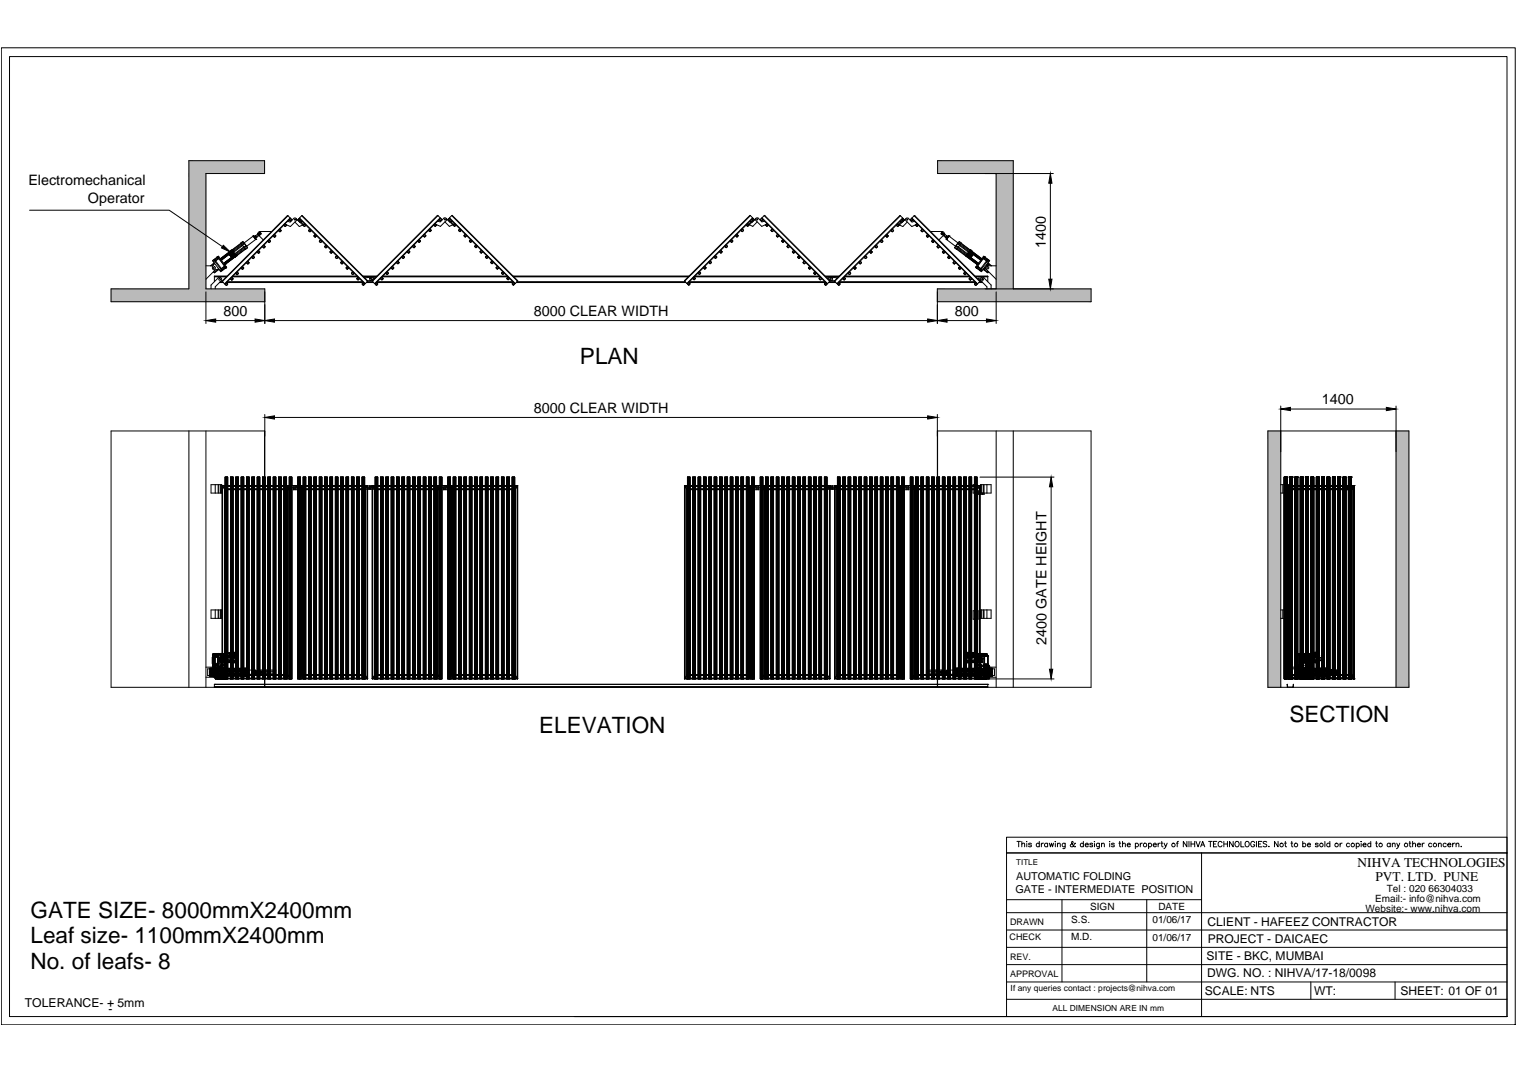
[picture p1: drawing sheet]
<svg xmlns="http://www.w3.org/2000/svg" width="841mm" height="594mm" viewBox="0 0 841 594" stroke-linecap="round" stroke-linejoin="round" font-family="sans-serif">
<defs><g id="words">
<g font-size="12.5">
<text x="322" y="201">PLAN</text>
<text x="715" y="400">SECTION</text>
<text x="299" y="406">ELEVATION</text>
<text x="17" y="509">GATE SIZE- 8000mmX2400mm</text>
<text x="17" y="523">Leaf size- 1100mmX2400mm</text>
<text x="17" y="537">No. of leafs- 8</text>
</g>
<g font-size="8">
<text x="16" y="103">Electromechanical</text>
<text x="49" y="112">Operator</text>
<text x="580" y="137" transform="rotate(-90 580 137)">1400</text>
<text x="124" y="175">800</text>
<text x="296" y="175">8000 CLEAR WIDTH</text>
<text x="529" y="175">800</text>
<text x="733" y="224">1400</text>
<text x="296" y="229">8000 CLEAR WIDTH</text>
<text x="580" y="357" transform="rotate(-90 580 357)">2400 GATE HEIGHT</text>
</g>
<g font-size="7.4">
<text x="753" y="480">NIHVA TECHNOLOGIES</text>
<text x="763" y="488">PVT. LTD. PUNE</text>
</g>
<g font-size="6.8">
<text x="14" y="558">TOLERANCE- + 5mm</text>
<text x="60" y="561">-</text>
</g>
<g font-size="6.7">
<text x="669" y="513">CLIENT - HAFEEZ CONTRACTOR</text>
<text x="670" y="523">PROJECT - DAICAEC</text>
<text x="669" y="532">SITE - BKC, MUMBAI</text>
<text x="669" y="542">DWG. NO. : NIHVA/17-18/0098</text>
<text x="668" y="551">SCALE: NTS</text>
<text x="729" y="551">WT:</text>
<text x="776" y="551">SHEET: 01 OF 01</text>
</g>
<g font-size="6">
<text x="563" y="488">AUTOMATIC FOLDING</text>
<text x="563" y="495">GATE - INTERMEDIATE POSITION</text>
</g>
<g font-size="5.5">
<text x="769" y="494">Tel : 020 66304033</text>
<text x="762" y="500">Email:- info@nihva.com</text>
<text x="604" y="504">SIGN</text>
<text x="642" y="504">DATE</text>
<text x="757" y="505">Website:- www.nihva.com</text>
<text x="594" y="511">S.S.</text>
<text x="639" y="512">01/06/17</text>
<text x="594" y="521">M.D.</text>
<text x="639" y="521">01/06/17</text>
</g>
<g font-size="5">
<text x="560" y="513">DRAWN</text>
<text x="560" y="521">CHECK</text>
<text x="560" y="532">REV.</text>
<text x="560" y="541">APPROVAL</text>
</g>
<g font-size="4.7">
<text x="560" y="549">If any queries contact : projects@nihva.com</text>
<text x="584" y="560">ALL DIMENSION ARE IN mm</text>
</g>
<text font-size="4.4" x="563" y="479">TITLE</text>
</g></defs>
<!-- layer: 0 -->
<g fill="none" stroke="#000" stroke-width=".55">
<path d="M1 26h839v542h-839zM5 31h830v532h-830zM552 96v64M584 96h-64v-7h42v71M16 116h78l29 21M160 120l-37 36M167 120l37 36M167 120l-1 1M168 120l34 34M168 120h-1M243 119l-37 37M243 119l1 2-36 36"/>
<path d="M250 119l37 37M250 119l-1 2 37 36 1-1M416 119l1 2-36 36M416 119l-36 37M424 119l36 37M424 119l-2 2 37 36M424 119h.1M424 119l35 35M499 120l-36 36M499 120l1 1M499 120l-35 34M507 120l36 36"/>
<path d="M507 120l-1 1M582 102v53M127 139l1 1M128 140h.1M128 139h.1M128 139v1M128 140l-4 3M129 139h.1M129 139l-7 4M129 139h-2M129 139l-1 1M129 140l-1 1"/>
<path d="M129 139h-1M129 140h.1M129 140h-1M129 139v1v1M129 139l2 2M134 135l-12 8M134 135v1M134 135l-5 4M134 135l-6 5M134 136l-5 3M134 136h1M135 136l-5 4"/>
<path d="M135 136v1M135 134l-1 1M135 134l1 1M135 134h.1M135 137l-5 4M135 137h.1M135 137l1 1M135 134l2 3M136 135l-2 1M136 135v1M136 138l-5 3M136 138l-11 8"/>
<path d="M136 138l-11 9M136 136l-1 1M136 136l1 1M137 137l-1 1M140 131h.1M140 131l2 2M140 131l-5 4M141 131l1 2M142 131h-1M142 131v1M142 133h.1M142 133l-5 3"/>
<path d="M142 131h.1M142 132h.1M143 140h.1M143 130l-1 1M143 130h.1M143 139l-3 3M143 139l1 1h-1M143 130l3 3M143 130v1M143 131h-1M143 130l1 1M144 139h-1"/>
<path d="M144 131h-1M144 131h.1M144 139v1M144 128h7M144 128a1.2 1.2 0 0 0-1 1 1.2 1.2 0 0 0 0 1M146 137l-3 2M146 136v1M146 137h.1M146 136h.1M147 137h-1M147 137l-1-1v1M147 136l-1 1"/>
<path d="M149 134l-3 2M149 134v-1l1 1h-1zM149 134h.1M149 133h.1M150 134h.1M152 131h.1M152 131l-3 3M152 130l1 1M152 130v1M152 130h.1M153 131h-1M153 131h.1"/>
<path d="M155 128h.1M155 127l1 1M155 127h.1M155 127v1M156 128h-1M156 128h.1M157 125l-5 6M157 125h1M158 125h.1M158 124l-1 1M158 124v1M158 124h.1"/>
<path d="M158 124l1 1M159 125h-1M159 125h.1M159 123l-1 1M161 121v1M161 122h-1l-1 1M161 121l1 1h-1M161 122h.1M162 122h.1M163 121l-2 2h-2M163 121a1 1 0 0 1 1 0 1 1 0 0 1 0 1l-3 4-2-2M163 123l3 3 2-1"/>
<path d="M164 121l2 2h1M165 122h1M166 121l-1 1M166 121v1M166 122h.1M166 121l37 36M166 121h.1M166 123h1M166 123l2 2M166 122l1 1M167 123h-1M167 123l1 1v1"/>
<path d="M167 123l2 1M167 123h.1M168 125h1M168 125h.1M169 124l-1 1M169 125h.1M169 124v1M169 124h.1M169 125l3 3M171 128l1-1-1 1M171 128h1M171 128h.1"/>
<path d="M172 127h.1M172 128h.1M172 128l3 2M174 131h1M174 131h.1M174 131l1-1v1M175 131h.1M175 130l3 3M175 130l-1 1M178 133v1M178 133l-1 1h1M178 134v-1l-1 1h1"/>
<path d="M178 134l3 2M180 136v1M180 136v1h1M181 136h.1M181 137h.1M181 136l18 18M181 136v1M183 140h1M183 140h.1M184 139v1M184 139l-1 1M184 140h.1"/>
<path d="M226 139v1M226 139v1l1-1M227 139v1M227 139h-1M229 136v1M230 136l-1 1M230 136v1M230 137h-1M230 136h-1M232 133v1M232 134h.1M232 133l1 1h-1"/>
<path d="M232 133l1 1M232 133h.1M233 134h.1M235 130l-15 15M235 131h.1M235 130v1M235 131h1M235 130h.1M235 130l1 1M236 131h.1M238 128h1M238 128h.1"/>
<path d="M238 128v-1l1 1M238 127l-3 3M239 127h-1M241 125h1M241 125l-3 2M241 125h.1M241 124v1M241 124l1 1M241 124h.1M241 124v1h1M243 123l-2 1M244 122l-1 1"/>
<path d="M244 122h.1M244 121v1M244 121l1 1h-1M244 121l1 1M244 121h.1M245 122h-1M247 123l2 2h2M247 121l2 2h1M247 122l-3 3-2-1M247 122a1 1 0 0 0 0-1 1 1 0 0 0-1 0l-2 2h-1M248 122h1M249 121l-1 1"/>
<path d="M249 122h.1M249 121l1 1M249 121h.1M249 123h1M249 123l2 2M250 122h-1h-1M250 122h.1M250 122l1 1M250 123h-1M250 123l1 1v1M251 123h-1M251 123l1 1"/>
<path d="M251 125h.1M251 125h1M252 124l-1 1M252 124h.1M252 124l9 9M252 124l1 1M252 125h.1M253 125h-1h-1M253 125h.1M254 127v1M254 128h1M254 128h.1"/>
<path d="M255 127h-1M255 127l1 1M255 127h.1M255 128h.1M256 128h-1h-1M256 127v1M257 131h1M257 130l1 1M257 131h.1M258 130h-1M258 130l-1 1M258 130v1"/>
<path d="M258 131h.1M258 130h.1M259 130v1M260 134h1M260 133v1M261 133l-1 1h1M261 133l-1 1M261 133v1M261 133h.1M261 134h.1M261 133h1M262 133l-1 1"/>
<path d="M262 133l2 3M263 137h1M263 136v1M264 136l-1 1h1M264 136h.1M264 136h1M264 136v1M265 136l2 3-1 1M265 137h-1M265 136v1M266 140h1M267 139h.1"/>
<path d="M267 139v1M267 139l15 15M268 139v1M399 139l-14 15M399 140h.1M399 139v1M399 139h1M400 139h.1M400 139v1h-1M400 139v1M402 137h1M402 136l-3 3"/>
<path d="M402 136v1M402 136h.1M402 136h1M403 136h.1M403 136h-1M403 137h.1M403 136v1M405 133l-3 3M405 133v1M405 134h.1M405 133h.1M405 133h1"/>
<path d="M406 134h.1M406 133h.1M406 133v1M406 133l-1 1M408 131h.1M408 130v1M408 131h1M409 131l-1-1 1 1M409 131h-1M409 131h.1M411 128h1M411 127l1 1-1-1"/>
<path d="M411 127l1 1M412 128h.1M414 125h.1M414 124h1M414 125h1M414 124l1 1h-1M415 124v1M416 123h1M416 123l-1 1v1M417 123h-1M417 123h.1M417 122h.1"/>
<path d="M417 123l-2 2M417 121l-12 12M417 121h1M417 122h1M418 121v1h-1M418 121v1M419 121l-2 2M420 123l-3 2h-2M420 121l2 2h2M421 121a1 1 0 0 0-2 0 1 1 0 0 0 0 1l3 3 3-1M422 122h.1M422 121v1"/>
<path d="M422 121h.1M422 121l1 1M423 122h-1M423 122h.1M423 122l1 1M424 123l1 1M425 125h.1M425 124v1M425 124h.1M425 124l1 1M426 125h-1M426 125h.1"/>
<path d="M426 125l2 2M428 127l1 1M428 127l-1 1h1M429 128l-1-1v1h1M429 128h-1M429 128l2 2M431 130l-1 1h1M431 131h.1M431 130h.1M431 131v-1l7 6M431 130l1 1h-1M432 131h-1"/>
<path d="M433 134h1M434 134h.1M434 133l1 1M434 133l-1 1M435 134h.1M435 133l-1 1M436 136v1M436 137h1h1M437 136l-1 1M437 137h.1M437 136h.1M437 136l1 1"/>
<path d="M437 136h-1M438 136v1M438 136l2 3M439 139l1 1M440 139h.1M440 139h1M440 139h-1M441 139l-1 1M441 139l3 3M482 140h1M482 139v1M482 140h.1"/>
<path d="M483 139h.1M483 139l-1 1M483 139v1M483 139l1 1h-1M483 140h.1M485 136l-14 15M485 137h1M485 136v1M485 137h.1M486 137h.1M486 136h-1M486 136h.1"/>
<path d="M486 136v1M488 134h1M488 134h.1M489 133l-3 3v1M489 133v1M489 133l-1 1M489 134h.1M489 133h.1M491 131h1M491 131h.1M491 131l1-1v1M492 130l-3 3"/>
<path d="M492 131h.1M492 130h.1M492 130v1M494 128l-2 2M494 128h1M494 128h.1M495 127l-1 1M495 127h.1M495 128h.1M495 127v1M497 125l-2 2M497 125h.1"/>
<path d="M497 125h1M498 125h.1M498 124h.1M498 124l-1 1M498 124v1M499 123l-2 2M499 123h.1M499 123h1M499 123l-1 1 1 1M500 123h.1M500 122h1M500 122l-1 1"/>
<path d="M500 122h.1M500 123l-1 2M500 121l-36 36M500 121h.1M500 121v1M500 121h1M501 121v1M501 121l-1 1M501 122h.1M502 121l-2 2M503 123l-2 3-2-1M504 121l2 2h1"/>
<path d="M504 121a1 1 0 0 0-2 0 1 1 0 0 0 0 1l3 4 3-2M505 122v1l1-1M505 121v1M505 121h1M505 122h.1M505 121h.1M505 121l1 1M506 121l36 36M506 121v1M506 121h.1M506 122h-1M506 122l3 3"/>
<path d="M506 122h.1M508 125h.1M508 124v1M508 125h1M508 124h1M508 124l1 1M508 124h.1M509 125h.1M509 125l2 2M509 125h-1M511 127v1M511 127h.1"/>
<path d="M511 127l1 1M512 128h-1M512 128h.1M512 128l2 2M514 131h.1M514 130v1M514 130h.1M514 130l1 1h-1M514 130l1 1M515 131l2 2M515 131h-1M515 131h.1"/>
<path d="M516 128h6a1.2 1.2 0 0 1 1 1 1.2 1.2 0 0 1 0 1l-2 3M517 134h.1M517 133l1 1M517 133v1h1M518 134h-1M518 134h.1M518 134l2 2M520 137h1M520 136v1M520 137h.1M520 136h.1M520 136l1 1"/>
<path d="M521 137h-1M521 137h.1M521 137l2 2M521 136v1M523 140h.1M523 139v1M523 131h.1M523 131h1M523 130h.1M523 130v1M523 139l4 3M523 130h1"/>
<path d="M524 130h.1M524 130h-1M524 130l1 1M524 140h-1M524 140h.1M524 131l1 1M524 132h1M525 133h.1M525 131h.1M525 131h-1M525 133l5 3M525 131v1"/>
<path d="M526 131l-1 2M526 131h.1M526 131l5 4M529 137l1 1M529 137h.1M530 136l1 1M530 136l-1 1M530 138l12 9M531 138l5 4M531 138l5 3M531 135l1 1M531 135l-1 1"/>
<path d="M531 137l5 4M531 137l-1 1M531 137h.1M531 134l-1 3M532 134l1 1M532 136l5 4M532 136l-1 1M532 136h.1M532 136l5 3M532 135l5 4M533 135l11 8M533 135l-1-1-1 1"/>
<path d="M533 135l-1 1M537 139h.1M537 139l-1 2M537 139l2 1M538 140h-1M538 140l1 1M538 140h.1M538 139h-1M538 139h.1M538 139h1M538 139l6 4M538 139l1 1"/>
<path d="M538 140h1M539 139h.1M539 140h.1M539 140l4 3M539 139v1M114 147h4M117 147h.1M118 146h.1M118 145l4 5M118 146l-1 1M118 146v2a1.2 1.2 0 0 0 0 1 1.2 1.2 0 0 0 1 1M118 151h1"/>
<path d="M118 145l1 1M119 151h.1M119 146h-1M119 144h-1v1M119 144l-1 1M119 144l4 6M119 144h.1M119 153h7M119 150h.1M119 150v1M119 150l-5 5M119 144v1h1"/>
<path d="M120 144v1M120 145l3 4M120 142l1 1M120 142l-1 2M120 142h.1M121 143h.1M121 143l-2 1M121 149v1M121 149l1 1M121 142v1M121 142h.1M121 149l-2 1"/>
<path d="M121 142h-1M121 150l-2 1M121 150h-2M121 149h.1M121 143l4 5M121 143l-1 2M121 142l4 6M122 157h2M122 156h2M122 156h1M122 143h1M122 143h.1"/>
<path d="M123 143h.1M123 143v1M123 143l-1 1M123 149h-1h1M123 149h.1M123 150l-1 1v-1M123 150h-1M123 144h.1M123 150h.1M123 149v1M123 156l37-36 1 1-37 36M123 156l1 1"/>
<path d="M124 143l-1 1M124 143h.1M124 143l3-2-4 3M124 148h.1M124 148l-1 1M124 146h1M124 146h.1M124 148h1M125 146h.1M125 146h-1M125 148l-2 1M125 148h.1"/>
<path d="M125 148v1M125 157h1M125 157v1h1M125 148l-2 2M125 157h-1M125 157v1M125 149h.1M125 149l-2 1M125 145h.1M125 145l-1 1M125 145h1M125 145v1"/>
<path d="M126 145h.1M126 145h-1M126 157h75M126 153h-7M126 156h75M126 153h-7v3M126 157v1M126 158h-1M127 141l-3 2M127 141h.1M127 141l1 1M127 141h1"/>
<path d="M127 140l1 1M127 140v1M128 141v1M128 141h.1M128 142h.1M128 154h1l-1 1M128 154l-3 3 1 1M128 140h-1M128 154l1 1M128 142l1 1M128 142v1M128 154v1"/>
<path d="M128 142h1M128 143l-4 3M128 143l-3 2M129 142v1M129 143h-1M129 142h.1M129 141h.1M129 141h-1M129 143h.1M129 141l-1 1M129 153h69M129 141h1"/>
<path d="M129 140v1M130 142h.1M130 142h-1M130 142l-4 3M130 141h.1M130 141h-1M130 141l-2 1M130 142v1M130 143h.1M130 141l-1 1M130 143l-5 3M130 141v1"/>
<path d="M131 141h.1M131 141v1M131 141l-2 1M131 151l-3 3 1 1M131 151v1M131 142h.1M131 142h-1M131 142l-1 1M131 151h.1M132 151v1h-1M132 151h-1M132 151v1"/>
<path d="M134 148l-3 3M134 148v1M134 148h.1M135 148h.1M135 148h-1M135 149h-1M135 148l-1 1M135 148v1M137 145l-3 3M137 145v1M137 146h.1M137 145h.1"/>
<path d="M137 145l1 1M138 146h-1M138 146h.1M140 142l-3 3M140 142l1 1M140 142h.1M140 143h.1M141 143h-1M141 142v1M144 140h-1M186 142l1 1M186 143h.1"/>
<path d="M187 142h.1M187 142h-1M187 143h-1M187 142v1M189 145h.1M190 145h-1M190 145h.1M190 146h.1M190 146h-1M190 145v1M192 148v1M192 149h.1"/>
<path d="M192 148h.1M193 148v1h-1M193 148h.1M193 149h.1M193 148h-1M195 152h1M195 151v1M195 151h.1M196 151v1M196 151h-1M198 154v1M198 155h.1"/>
<path d="M198 154h.1M199 154h.1M199 154h-1M199 155h-1M199 155h.1M199 154l3 3M199 154v1M201 157v1M201 157h.1M201 153h8M202 157h.1M202 158h.1"/>
<path d="M202 153h7M202 157v1M203 157h-1M203 154h2l1 1h-1l-1 1-2-2zM203 157h4M203 156h4M204 156l-1 1M204 155v1M205 156h1M205 154h2M206 155v1M206 156l2 1"/>
<path d="M207 154h1M207 154l-1 1M208 157h.1M209 157h-1l1 1M209 157v1M209 157h-1M209 157h76M209 156h76M209 156h75M211 154l-2 3M211 154l1 1M211 154h.1"/>
<path d="M212 154h-1M212 154h.1M212 154v1M212 153h70M212 153h69M214 151l-2 3M214 152h1M214 151v1M215 151l-1 1M215 151h.1M215 152h.1M215 151v1"/>
<path d="M217 148l-3 3M217 148l1 1M218 148h-1M218 148h.1M218 149h-1M218 148v1M220 145l-3 3M220 145v1M220 146h1M220 145h.1M220 145h1M221 145h-1"/>
<path d="M221 145h.1M221 146h.1M221 146h-1M221 145v1M223 142v1M223 142l1 1M224 143h-1M224 142h-1v1M224 143h.1M267 140h.1M269 143h1M269 142v1"/>
<path d="M270 142v1M270 142l-1 1M272 146h1M272 145h.1M273 145h.1M273 146h.1M273 145l-1 1M273 145v1M275 148l1 1M275 148h.1M276 148h-1l1 1M276 148v1"/>
<path d="M276 148h.1M278 151v1M279 151h-1l1 1M279 151v1M279 151h.1M281 154h.1M282 154v1M282 155h.1M282 154h.1M282 154h-1l1 1M282 154l3 3M284 157h.1"/>
<path d="M284 153h98M285 157v1l-1-1M285 153h97M285 157h-1M286 157h-1M286 157h94M286 156h94M287 156h93M380 156l1 1M381 157h.1M381 157l1 1M382 157h76"/>
<path d="M382 156h76M382 156h75M382 157h-1M382 157v1l-1-1M382 157h.1M384 154l-2 3M384 154h.1M384 154l1 1M385 154h-1M385 155h.1M385 154h.1M385 153h70"/>
<path d="M385 153h69M385 154v1h-1M387 151l1 1M388 152h.1M388 151h.1M388 151v1M388 151h-1M390 149h1M390 148v1M390 148l1 1M390 148h.1M391 149h.1"/>
<path d="M391 148h.1M391 148h-1M391 148v1M393 145l1 1M393 145h1v1M393 146h1M393 145h.1M394 146h.1M394 145h.1M396 143h.1M396 142v1M396 143h1"/>
<path d="M397 142h.1M397 142v1M397 142h-1M400 140h.1M440 140h.1M442 143h1M442 142v1M442 142h1h1M443 143h.1M443 142h-1M444 142v1M444 142l2 3"/>
<path d="M444 142l-1 1M446 145l4 3M446 145l-1 1h1M447 145l-1 1-1-1h1v1M448 149h1M448 148v1M449 148l-1 1M449 149h.1M449 148v1M450 148l2 3M450 148l-1 1h-1M451 152h1"/>
<path d="M451 152l1-1v1M452 151h.1M452 151l3 3M452 151l-1 1M453 151v1M454 154h.1M455 154h-1l1 1M455 154h.1M455 154h-1M455 155h.1M455 154l3 3M455 154v1"/>
<path d="M457 157v1M457 157l1 1M458 153h7M458 157h-1M458 157h.1M458 157v1M458 157h1M459 154l1 2M459 154l1 1M459 154h.1M459 157h4M460 156h3"/>
<path d="M460 156l-1 1M460 155v1M461 154h-2M461 156h-1M463 156l1 1M463 155v1M464 157h.1M464 154h-3l-1 1 1 1M464 154l-1 2h-2M464 157l1 1M465 158h.1M465 157h76"/>
<path d="M465 157h1M465 157h-1M465 156h76M465 156h75M466 157l-1 1M466 157v1M467 154l-2 3M467 154h.1M468 154h-1M468 154h.1M468 155h.1M468 154h1l-1 1-1-1"/>
<path d="M468 153h70M469 154h.1M469 153h68M470 152h1h1M470 151v1M470 152h1M471 151l-3 3M471 151h.1M471 151l-1 1M471 151l1 1M472 151v1M473 148l1 1h1"/>
<path d="M473 148l1 1v-1M474 148h.1M474 148l1 1M476 146h1M476 145v1M476 145l1 1M477 145h.1M477 146h.1M477 145l1 1M477 145v1M478 146h-1M479 142l1 1"/>
<path d="M479 143h1M479 142v1M480 142h.1M480 142l1 1h-1M480 143h.1M526 142l-1 1h1M526 143h.1M526 142h.1M526 142v1M527 143h-1M527 143h.1M527 142l2 3"/>
<path d="M527 142v1M529 146h.1M529 145l-1 1h1M529 145h.1M529 145v1M529 145l1 1M529 145h1M530 146h-1M530 146h.1M530 145l2 3M530 145l-1 1M532 148v1"/>
<path d="M532 149h.1M532 148h.1M532 148l1 1h-1M532 148h1M532 148l-1 1h1M533 148l3 3M533 148l-1 1M534 152h1h1M535 151l-1 1h1M535 151h.1M535 152h.1M535 151h1"/>
<path d="M535 142h.1M535 142l7 4M535 142l2 1M536 142h.1M536 142h-1M536 142l6 4M536 152h-1M536 151v1M536 151l2 3h-1M536 141v1M536 141h.1M536 141l1 1"/>
<path d="M536 142h1M536 141l2 1M537 143h.1M537 141l1 1M537 141h-1M537 142h.1M537 142v1M537 141h1M537 141h.1M537 142l4 3M537 142h1M537 140h.1"/>
<path d="M537 140l1 1M537 140l2 1M537 154v1M537 155h1h1M538 141h.1M538 142h.1M538 143h.1M538 142v1M538 141v1M538 155h.1M538 154h.1M538 154h1"/>
<path d="M538 143l3 2M538 143l4 3M538 142h1M538 141h1M539 142h-1M539 140l-1-1-1 1 1 1M539 142h.1M539 142l-1 1M539 141h-1M539 154v1M539 154l2 3M539 141h.1"/>
<path d="M539 141v1M539 140v1M539 141l5 3M540 141l3 2M540 158h1M540 157v1M540 158h1h1M541 153h7v3M541 153h7M541 157h1M541 145h.1M541 157l-1 1"/>
<path d="M541 148h.1M541 145l1 1M541 148h1M541 148v1M541 149h.1M541 149l2 1M542 149h-1M542 148h-1M542 148l-1 1M542 148h.1M542 158h-1M542 157v1"/>
<path d="M542 146h.1M542 148l1 1M542 148l2 1M542 154l1 2M542 154v1M543 143h.1M543 157h2M543 143l1 1M543 156h2M543 156h1M543 150h1M543 156h.1"/>
<path d="M543 156l-1 1M543 149l1 1M543 149v1M544 144h.1M544 149h-1M544 150h-1l1 1v-1M544 150h.1M544 149h.1M544 143v1M544 143h.1M544 156l3 3v1M544 154h-2"/>
<path d="M544 156a1.2 1.2 0 0 1 0-2 1.2 1.2 0 0 1 2 0l3 4v2M544 156h-1M544 149v1M545 142l-4 6M545 142v1M545 149l1 1M545 149h1M545 149v1M545 143l2 2M545 143h.1M545 143h1M545 143l-3 5"/>
<path d="M545 143l2 1M546 143h.1M546 142h.1M546 143h-1M546 143l1 1M546 150l2 1M546 148v1v1M546 150h1M546 142l-1 1M546 142h-1M546 142v1M546 142l2 2"/>
<path d="M546 148h.1M547 147h.1M547 149h.1M547 145h.1M547 145l-3 4M547 144v1M547 150v1M547 150l1 1M547 146l1 1M547 144h.1M547 144h1M547 146h1"/>
<path d="M548 150h-1M548 144h-1M548 144h.1M548 146h.1M548 147h4M548 147a1.2 1.2 0 0 0-1 1 1.2 1.2 0 0 0 0 1l5 6M548 144l-1 1M548 144v1M548 144h1l-1 1M548 145v1M548 151h.1M548 146l-1 1"/>
<path d="M548 146l1 1M548 147h.1M548 145l-4 5M548 146l2 1M550 147h.1M114 162v17M117 160v-2l4-4a1.2 1.2 0 0 1 2 0 1.2 1.2 0 0 1 0 2l-4 3v1M120 178h21M147 167h-85v-7h43v-71h42v7h-33v64h33v19M152 178h362M520 167h85v-7h-85v19M525 178h22"/>
<path d="M552 162v17M105 239v142M114 239v142M147 239v142M147 239h-85v142h543v-142h-85M147 230v151M152 231h362M520 230v151M520 239v142M552 239v142M562 239v142M703 239h78v142h-78z"/>
<path d="M710 225v156M715 227h54M774 225v156M117 269h6v4h-6zM119 269v4M121 269v4M122 269v4M123 269v4M123 269v107M123 269h.1M123 269l2 2h35M123 269h41v1h-5h1"/>
<path d="M123 269h38M125 269h-1v107M125 264v112M126 264v112M126 271h.1M126 271l-1-2v107M128 264v112M129 264v112M131 264v112M132 264v112M134 264v112M135 264v112"/>
<path d="M137 264v112M138 264v112M140 264v112M141 264v112M143 264v112M144 264v112M146 264v112M149 264v112M150 264v112M152 264v112M153 264v112M155 264v112"/>
<path d="M158 264v112M158 271h.1M159 264v112M159 269h1v107h-1zM159 269v107M160 269l-2 2M160 271h-1M160 270v1h-36h36M160 270h-1M161 264v112M161 270h-1M161 269l-1 2"/>
<path d="M161 269h.1M162 264v112M163 269v1M163 270v1M164 269v1M164 270v1M166 264v112M166 269l1 2M166 269h38M166 269l1 2h35l2-2M166 269h40v1h-3M166 269v107"/>
<path d="M167 270h1h-5v1h40h-36M167 270h-1M167 269v1M167 271h1v103h-1h36M167 269h1M167 269l1 107M167 270h.1M168 269l1 2M168 269v107M168 269h-1v107h1M168 264v112M168 269v2"/>
<path d="M169 264v112M169 271h.1M171 264v112M172 264v112M174 264v112M175 264v112M177 264v112M178 264v112M180 264v112M181 264v112M183 264v112M184 264v112"/>
<path d="M186 264v112M187 264v112M189 264v112M190 264v112M192 264v112M193 264v112M195 264v112M196 264v112M198 264v112M199 264v112M201 271l2-2-1 107M201 271l1-2v107"/>
<path d="M201 271h.1M201 271v103M201 264v112M202 264v112M203 269v2M204 269v107M204 269h.1M204 269h-38M204 270v1h-2M205 269v1M205 270v1M206 269h.1"/>
<path d="M206 269h42v1h-6h1M206 269v107M206 269h38M206 269l2 2M207 270h-3v1h4M207 269v2M208 271h35M208 269v107M208 269l1 2M208 264v112M209 264v112M209 271h.1"/>
<path d="M211 264v112M212 264v112M214 264v112M215 264v112M217 264v112M218 264v112M220 264v112M221 264v112M223 264v112M224 264v112M226 264v112M227 264v112"/>
<path d="M229 264v112M230 264v112M232 264v112M233 264v112M235 264v112M236 264v112M238 264v112M239 264v112M241 264v112M241 271v103M241 271h.1M242 264v112"/>
<path d="M242 269h1v107h-1M242 269v107M242 269l-1 2M243 269v107M243 271h-35l-1-2v107M243 269l-2 2M243 271h-1M243 270v1h-35M244 270h-1M244 269h-38v1M244 269l-1 2M244 269h.1"/>
<path d="M244 264v112M245 264v112M246 269v1M246 270v1M247 269v1M247 270v1M248 264v112M249 264v112M249 269l1 2M249 269h38M249 269l2 2h35M249 269v107"/>
<path d="M250 264v112M250 270h1h-5v1h40M250 270h-1M250 269v1M250 271h1M250 271h36M251 269h.1M251 269v107M251 270h-1M251 269l1 2M251 269h-1v107h1M251 264v112"/>
<path d="M252 264v112M252 271h.1M253 264v112M254 264v112M255 264v112M257 264v112M258 264v112M260 264v112M261 264v112M264 264v112M266 264v112M267 264v112"/>
<path d="M269 264v112M270 264v112M272 264v112M273 264v112M275 264v112M276 264v112M278 264v112M279 264v112M281 264v112M282 264v112M284 271v103M284 264v112"/>
<path d="M285 264v112M285 269h1l-1 107M286 269l-2 2M287 269h.1M287 269v107M287 269h-38M287 269l-1 2M379 269h1M379 269v107M380 269h-1M380 269h37M380 269v107"/>
<path d="M380 269l1 2M380 269l1 2h35M381 271h35M381 269v107M381 269l1 2M382 264v112M382 271h.1M384 264v112M385 264v112M387 264v112M388 264v112M390 264v112"/>
<path d="M391 264v112M393 264v112M394 264v112M396 264v112M397 264v112M399 264v112M400 264v112M402 264v112M403 264v112M405 264v112M406 264v112M408 264v112"/>
<path d="M409 264v112M411 264v112M412 264v112M414 264v112M414 271h.1M415 264v112M416 269v107M416 269l-2 2M416 269v2M416 270h1M416 269h.1M416 271h.1"/>
<path d="M416 270h-1h6v1h-40M416 269v1M417 269l-1 2M417 264v112M418 264v112M419 269v1M419 270v1M420 269v1M420 270v1M422 264v112M422 269h.1M422 269l2 2"/>
<path d="M422 269h38M423 269l1 2h35l1-2M423 269h37M423 269v107M423 270h.1M423 264v112M423 270h1M423 270v1h36h-35M424 271h.1M424 269h.1M424 269v107M424 269l1 2"/>
<path d="M425 264v112M425 271h.1M426 264v112M428 264v112M429 264v112M431 264v112M432 264v112M434 264v112M435 264v112M436 264v112M437 264v112M438 264v112"/>
<path d="M439 264v112M440 264v112M441 264v112M442 264v112M443 264v112M445 264v112M446 264v112M449 264v112M451 264v112M452 264v112M454 264v112M455 264v112"/>
<path d="M457 264v112M457 271h.1M458 264v112M458 269h1l-1 107M458 269l-1 2M458 269v107M459 270h3v1h-3M459 269v2M460 269v107M460 269h.1M460 269h-41v1h5h1h-2M461 269v1"/>
<path d="M461 270v1M462 269v1M462 270v1M463 271h1M463 269h.1M463 269v107M463 269h37M463 269l1 2M464 269v2M464 271h35M464 269l2 2M464 264v112"/>
<path d="M464 269v107M465 264v112M466 271h.1M466 264v112M467 264v112M468 264v112M469 264v112M470 264v112M471 264v112M473 264v112M474 264v112M476 264v112"/>
<path d="M477 264v112M480 264v112M482 264v112M483 264v112M485 264v112M486 264v112M488 264v112M489 264v112M491 264v112M492 264v112M494 264v112M495 264v112"/>
<path d="M497 264v112M498 271h.1M498 264v112M499 269v107M499 269l-1 2M499 270h1M499 269h.1M499 271h.1M499 270h-1h1h5v1h-40M499 269v1M500 269l-1 2h-35M500 269h-40v1h4"/>
<path d="M500 269l-1 2M500 264v112M501 264v112M502 269v1M502 270v1M503 269v1M503 270v1M504 269v1M504 270v1M505 264v112M506 264v112M506 269h.1"/>
<path d="M506 269l1 2M506 269h37M506 269l1 2h35l1-2M506 270h1M507 270v1h35h-35M507 271h.1M507 269h.1M507 269v107M507 269l1 2M508 264v112M508 271h.1M509 271v103"/>
<path d="M511 264v112M512 264v112M514 264v112M515 264v112M517 264v112M518 264v112M520 264v112M523 264v112M526 264v112M527 264v112M529 264v112M530 264v112"/>
<path d="M532 264v112M533 264v112M534 264v112M535 264v112M536 264v112M537 264v112M538 264v112M540 271h.1M540 264v112M541 264v112M542 269v107M542 269l-2 2"/>
<path d="M542 273h-3v-4h3v107M542 269h.1M542 273h7v-4h-5v4M542 272v2M543 269h.1M543 269h-37M543 269v107M543 269h-41v1h5h1h-1M543 264h41M543 272v2M544 269v4M544 273v1"/>
<path d="M545 273v1M545 269v4M546 269v5h-4v-2h2M547 269v4M583 270v101M710 269h6M710 273h6M711 269v4M712 264v112M713 264v112M713 269h38M713 269l1 2"/>
<path d="M713 269h.1M713 269l2 2M713 264h.1M714 269h1M714 271h1M714 271h35M714 269v107M714 271h.1M714 269h.1M714 274h2M714 272h2M714 269l2 2"/>
<path d="M715 269l1 2M715 271h34M715 270h1M715 269v107M715 269v4M715 264v112M716 264v112M716 271h.1M716 264h.1M716 270h.1M716 269h.1M718 264v112"/>
<path d="M719 264v112M719 264h.1M719 264h-1v112M721 264v112M722 264v112M722 264h.1M722 264h-1v112M724 264v112M725 264v112M727 264v112M728 264v112M730 264v112"/>
<path d="M731 264v112M733 264v112M734 264v112M736 264v112M737 264v112M739 264v112M740 264v112M742 264v112M743 264v112M743 264h.1M743 264h-1v112M745 270h4"/>
<path d="M745 264v112M745 270h1M746 264v112M746 270h-1M746 270h.1M746 264h.1M746 264h-1v112M747 269v2M747 269v1h1M748 270h-1v1M748 264v112M748 271h.1"/>
<path d="M749 264v112M749 271h.1M749 269l-1 2M749 269h.1M749 264h.1M749 264h-1v112M749 269v107M750 269h.1M750 269v107M750 269l-1 2M751 269h-38M751 269h.1"/>
<path d="M751 269v107M751 269l-2 2M117 338h6v5h-6zM119 338v5M121 338v5M122 338v5M123 338v5M539 338h3v5h-3zM544 338h5v5h-5zM544 338v5M545 338v5M546 338v5"/>
<path d="M547 338v5M710 338h6M711 338v5M715 338v5M710 343h6M114 370h9M116 374v1M116 371h.1M116 370v5h5M116 370h21l-22 1v3l22 1-3-1M116 374h1M116 371h1"/>
<path d="M116 374h.1M116 372h.1M116 374h44M116 371h21M116 372h1M116 370v1M116 375h1M117 374h.1M117 371h.1M117 371v3M117 372h.1M117 373h.1"/>
<path d="M117 371h1M117 372h1M117 373h1M117 373h-1M118 374h.1M118 372h.1M118 374h-2M118 371h.1M118 373h.1M118 373h18M118 364h4v4h-4zM118 369v6"/>
<path d="M118 369h.1M118 363v6M118 363h1M118 370v1h19M118 371h23l1 2-1 1M118 375h.1M118 374h2M118 369h1M118 370h.1M118 364v4M118 371h1zM118 374l1 1"/>
<path d="M118 371h1M118 371v1M118 373v1M118 372l1 1h17M118 371h18M118 374h42M118 369l1 6M119 374v1M119 371h.1M119 374h.1M119 374h-1M119 370l-1 1"/>
<path d="M119 372h-1M119 370v1M119 370h.1M119 368h.1M119 375h.1M119 373h.1M119 372h1l-1 1M119 368v1M119 370v5M119 364h.1M119 362l-1 7M119 375v1"/>
<path d="M119 363v1M119 379h.1M119 363v5M119 379v2M119 379h429M119 375h1M119 368h1M119 364v4M119 370h1M119 369h.1M119 368h2M119 363h.1"/>
<path d="M119 375h2M119 375l1 1M119 369v1M119 376h1M119 363h2M119 376h6M119 369v-1v1M119 369h2M119 376h.1M119 362v1M119 376h2M119 372v1"/>
<path d="M120 376h.1M120 363l-1 1M120 362l-1 1M120 363h.1M120 362h-1M120 363h-1M120 362h1M120 376h1M120 376h2M120 370v1M120 374v1M120 362v1"/>
<path d="M120 362h.1M120 374v1h-6M120 375h.1M120 370h.1M120 375h1M120 370h-1M120 368h.1M120 368v2M120 375v1M120 368l1 1M120 371l1 1M121 375h.1"/>
<path d="M121 374h-1M121 376h.1M121 373v1M121 363v13M121 370v1M121 375v1M121 362l-1 1M121 370h.1M121 368h.1M121 363h.1M121 369h.1M121 364h.1"/>
<path d="M121 373h.1M121 363h-2M121 362h.1M121 364v4M121 370v5M121 370l-2 1M121 369v1M121 364h-2M121 370h-2M121 370h-1M121 362v1M121 369h-2"/>
<path d="M121 363l-2 1M121 362h-2M121 362v14M121 374h.1M121 371h.1M121 376h1M121 363h-1M122 374h.1M122 371h.1M122 362h.1M122 376h.1M122 363h-1"/>
<path d="M122 363h.1M122 376h40v-112h-2v112M122 363h-2M122 362v1M122 365v1v-1M122 365h.1M122 362h-2M122 366h.1M122 366h2M122 365h2M122 369h.1M122 372h.1"/>
<path d="M122 375h.1M122 369h1M122 367h.1M122 363l1 1M122 376h1M122 365h9M122 364h.1M122 364v3M122 372l1-1 1 1v2l-1 1-1-1zM122 363v6M122 376h2M122 367h9"/>
<path d="M122 364h1M122 367h1M122 369v1M122 368l1 1M122 368v2M122 363h1M122 370h1M123 367h.1M123 369v1M123 363h.1M123 370h.1M123 369h.1"/>
<path d="M123 363l-1 1M123 363h-1M123 376h.1M123 365h.1M123 364h1v1l-1 2-1-1zM123 362h.1M123 362l-1 1M123 372h1v1v1l-1 1-1-1zM123 376h1M123 362v7M123 375h.1M123 375l-1 1"/>
<path d="M123 364h.1M123 363h-4M123 366l8 1M123 368h.1M123 368v1M123 365h1v1l-1 1v-1zM123 364v4M123 370v5M123 368h-1M123 362v1M123 370h2M123 369h2"/>
<path d="M123 364l1 1-1 2v-1zM123 370v1M123 375h2M123 365l1-1v1M123 365l1 1v-1M123 370h-1M123 364h8M123 364h1v1l-1 1zM123 371h.1M123 363v1M123 375v1M123 363h2"/>
<path d="M123 365h1M123 365v1l1-1M123 376h38M123 368h2M123 366h.1M123 365h1zM124 364h.1M124 366v1M124 366h.1M124 367h.1M124 365h.1M124 367h6"/>
<path d="M124 364h5M124 371h.1M124 375h.1M124 372h.1M124 362h.1M124 362h-2M124 363h2l-1-1h-7v1M124 376h.1M124 363h.1M124 363h-2M124 362v1M124 362h-1"/>
<path d="M124 363l1 1M124 367h1M124 364h1M124 363h1zM124 376h1M124 362h-4M124 363h1M124 376h-1M125 369v1M125 363h.1M125 363h-1M125 376h.1"/>
<path d="M125 370h.1M125 370h-2M125 369h.1M125 366l-1 1M125 363v1M125 375l-1 1M125 375h.1M125 362v1zM125 364h.1M125 366h.1M125 374l-2 2M125 376v-112h1v112"/>
<path d="M125 364h-2M125 368h.1M125 375v1M125 376h-1M125 368v1M125 375h-2M125 376h1h-6M125 363h-2M125 370l-2 1M125 368h-2M125 367h.1M125 366v1"/>
<path d="M125 363v13M125 366l1 1M125 364h1M125 367h1M126 367h-1M126 364h.1M126 374h.1M126 374l-1 2M127 362v1v-1M127 362h.1M127 363h.1M127 363h3"/>
<path d="M127 362h3M127 362v1M127 362l1 1v-1M127 362h1M127 366h1M127 372h2l-1 2-1-1zM127 366h2M127 365h2M128 362v1M128 363h.1M128 362h.1M128 364h.1"/>
<path d="M128 366h.1M128 364l-1 1M128 362h-1M128 366h1M128 366v1M128 362v1v-1M128 376v-112h1v112M128 373h.1M128 372v1M128 374h13M128 363h2M128 362v1l1-1"/>
<path d="M128 362h1M128 362l1 1v-1M129 362v1M129 363h.1M129 362h.1M129 363h-1M129 362h-1M129 366h.1M129 365h.1M129 365v1M129 364v1M129 366v1"/>
<path d="M129 364h.1M129 364h-1M129 367h.1M129 362h1zM129 362v2M130 363h.1M130 364h.1M130 366v1M130 366h.1M130 364h1M130 364h-8h8M130 364v1"/>
<path d="M130 362h-1M130 365h1M130 362h.1M130 362l-1 1M130 362v1M130 366h-7M130 367h.1M131 367h-1M131 367h.1M131 363l-9 1M131 364h.1M131 363h.1"/>
<path d="M131 363v1M131 376v-112h1v112M131 366v1M131 366h-1M131 366h.1M131 364v1M131 364v2M131 365h.1M133 374h.1M133 371h.1M134 371h.1M134 374v1"/>
<path d="M134 373h.1M134 370v1M134 372v1M134 374h.1M134 376v-112h1v112M134 373v1M134 372h.1M134 371v1M134 375h.1M134 370h.1M135 374h.1M135 371h.1"/>
<path d="M135 374v1M135 370v1M135 375h.1M135 370h.1M135 371h1l1 1-1 2-1-1zM136 370v1M136 374v1M136 371l1 1-1 2-1-1zM136 375h.1M136 374v1h-18M136 373v2M136 370v2h-18"/>
<path d="M136 371h.1M136 372h.1M136 373h.1M136 372v1M136 372h-18M136 373v1M137 371h.1M137 371v1h-19M137 373v1M137 373h-19M137 372h.1M137 373h.1"/>
<path d="M137 374h.1M137 376v-112h1v112M137 375h.1M137 374v1M137 370v1M137 374h-19v1M140 376v-112h1v112M140 372h.1M140 373h12M140 373h2M140 372h2M141 372h.1"/>
<path d="M141 373h.1M141 372v-1l1 1-1 2-1-1zM141 372h1l-1 2-1-1zM141 372v-1l1 1-1 2v-1zM141 372h4M142 372v1M142 372v1zM142 373h.1M142 372h.1M143 372v1zM143 376v-112h1v112M143 373h.1"/>
<path d="M143 372v1M143 373h2M143 372h.1M143 373v1h10M143 372h1M143 373h1M144 371l-1 2M144 372l-1 1M144 373v1M144 373h1M144 373h.1M144 372h1"/>
<path d="M144 372v1M145 373h.1M145 372h.1M145 371v2M145 372v1M145 373v1M146 376v-112h1v112M148 371v3M148 376v-112h2v112M151 376v-112h2v112M152 371v1M152 373v1"/>
<path d="M152 372h-12M153 371h-10v1M154 376v-112h2v112M157 376v-112h2v112M158 374l1 2M159 374h1M159 376h1M160 374l1 2M161 376h.1M166 376h38M166 376h.1M166 376l2-2h34l2 2"/>
<path d="M167 376v-112h-2v112h39M167 375l-1 1M168 376v-112h2v112M169 374l-1 2M169 374h.1M171 376v-112h1v112M174 376v-112h1v112M177 376v-112h1v112M180 376v-112h1v112M183 376v-112h1v112M186 376v-112h1v112M189 376v-112h1v112"/>
<path d="M192 376v-112h1v112M195 376v-112h1v112M198 376v-112h1v112M201 376v-112h1v112M201 374l1 2M201 374h.1M202 374h1M203 374l1 2M204 376h.1M206 376h.1M206 376h39v-112h-1v112M206 376h38"/>
<path d="M207 376h.1M208 376h.1M208 374l-2 2M208 374h35M208 376v-112h1v112M209 374h.1M209 374l-1 2M211 376v-112h1v112M214 376v-112h1v112M217 376v-112h1v112M220 376v-112h1v112M223 376v-112h1v112"/>
<path d="M226 376v-112h1v112M229 376v-112h1v112M232 376v-112h1v112M235 376v-112h1v112M238 376v-112h1v112M241 376v-112h1v112M241 374h.1M241 374l1 2M241 374l2 2M242 374h1M243 376h.1M243 374l1 2"/>
<path d="M244 376h.1M249 376h38M249 376h.1M250 376v-112h-2v112h39M250 374l-1 2M250 374h36M251 374h35M251 374l-2 2M251 374h-1M251 376v-112h2v112M252 374l-1 2M252 374h.1"/>
<path d="M254 376v-112h2v112M257 376v-112h2v112M260 376v-112h2v112M263 376v-112h2v112M266 376v-112h2v112M269 376v-112h2v112M272 376v-112h2v112M275 376v-112h1v112M278 376v-112h1v112M281 376v-112h1v112M284 376v-112h1v112M284 374l1 2"/>
<path d="M285 376h.1M285 374h1M285 376h1M286 374l1 2M287 376h.1M379 376h1M380 376h-1M380 376h38v-112h-1v112M380 376h37M380 376h.1M381 376h.1M381 374l-1 2"/>
<path d="M381 376v-112h2v112M381 374h35M382 374h.1M382 374l-1 2M384 376v-112h2v112M387 376v-112h1v112M390 376v-112h1v112M393 376v-112h1v112M396 376v-112h1v112M399 376v-112h1v112M402 376v-112h1v112M405 376v-112h1v112"/>
<path d="M408 376v-112h1v112M411 376v-112h1v112M414 376v-112h1v112M414 374h.1M414 374l2 2M416 374h.1M416 376h.1M416 374l1 2M417 376h.1M422 376h38M423 376h.1M423 376v-112h-2v112h39"/>
<path d="M424 374l-2 2M424 374h35M424 374l-1 2M424 374h34M424 374h.1M424 376v-112h2v112M425 374h.1M425 374l-1 2M427 376v-112h2v112M430 376v-112h2v112M433 376v-112h2v112M436 376v-112h2v112"/>
<path d="M439 376v-112h2v112M442 376v-112h2v112M445 376v-112h2v112M448 376v-112h2v112M451 376v-112h2v112M454 376v-112h1v112M457 376v-112h1v112M457 374h.1M457 374l1 2M458 376h.1M458 374h1M458 374l2 2"/>
<path d="M459 374l1 2M460 376h.1M463 376h.1M463 376h38v-112h-1v112M463 376h37M464 374h35M464 374l-1 2M464 376v-112h2v112M464 376h.1M464 374h.1M466 374h.1M466 374l-2 2"/>
<path d="M467 376v-112h2v112M470 376v-112h2v112M473 376v-112h2v112M476 376v-112h2v112M479 376v-112h2v112M482 376v-112h2v112M485 376v-112h2v112M488 376v-112h1v112M491 376v-112h1v112M494 376v-112h1v112M497 376v-112h1v112M498 374h.1"/>
<path d="M498 374l1 2M499 374h.1M499 374l1 2M499 374h-35M500 376h.1M506 376h37M506 376h.1M506 376v-112h-1v112h79M507 374l-1 2M507 374h43M507 374h.1M508 376v-112h1v112"/>
<path d="M508 374h.1M508 374l-1 2M511 376v-112h1v112M514 376v-112h1v112M514 371h10v1M514 372h12M515 371v1M515 373v1M516 376v-112h2v112M519 371v3M519 376v-112h2v112M521 372v1"/>
<path d="M521 373h.1M521 373h3M521 372h1M521 373h1M521 372h.1M522 373h.1M522 372v1M522 371v1M522 373v1M522 372h.1M522 373h1M522 372h1"/>
<path d="M522 376v-112h2v112M523 372v1M523 372h-1M523 373h.1M523 373v-1v1M523 372h.1M523 373h1M523 372h1M524 372v1zM524 373h-1M524 372h-1M524 373v1h-10"/>
<path d="M524 372v1M524 372h.1M524 373h.1M524 372l1 1zM525 372v1zM525 372h.1M525 372v-1l1 1-1 2v-1zM525 373h.1M525 372v-1l1 1v2l-1-1zM525 372v1M525 371l1 1-1 2v-1zM525 372h-4"/>
<path d="M525 371h.1M525 371v1v2h14M525 371h23M525 376v-112h2v112M526 373h.1M526 372h.1M526 372h-1M526 373h-12M526 373h-1M528 376v-112h2v112M529 371h.1M529 374v1"/>
<path d="M529 370h21v5h-4M529 370l22 1v3l-22 1h4v-1M529 371h1M529 374h.1M529 371h21M529 370v1M529 375h1M530 371h.1M530 374h.1M530 373h.1M530 372h.1M530 371v1h18"/>
<path d="M530 371h1v1v2l-1-1zM530 371v1M530 373v1M530 370v1M530 372h18M530 374v1M530 372v1M530 371l1-1v2M530 372h19M530 374v1h18M531 372v-1h18v3M531 371h.1"/>
<path d="M531 374h.1M531 372v1M531 373h.1M531 373v2M531 373v1M531 375h.1M531 370v1M531 374v1M531 370h.1M531 376v-112h2v112M531 374l1 1M531 371h1"/>
<path d="M531 374h1M532 371h.1M532 374h.1M532 374v1M532 374h-1M532 370l-1 1M532 371h-1M532 370v1M532 371v1M532 375h.1M532 373v1M532 370h.1"/>
<path d="M533 374h.1M533 371v1M533 372h.1M533 371h.1M533 373v1M533 373h.1M533 374v1M533 372v1M534 374h.1M534 371h.1M534 376v-112h2v112M535 365h9"/>
<path d="M535 365v1M535 366h1M535 366h.1M535 365h.1M535 366h2M535 365h2M536 364l-1 1M536 366h.1M536 364h.1M536 366v1M536 366h1M536 363h.1"/>
<path d="M536 363h8M536 367h.1M536 364h8M536 362h1M536 362v1M536 362h.1M537 362v1M537 362h.1M537 366h.1M537 364v1M537 364h.1M537 363h.1"/>
<path d="M537 366v1M537 364h-1M537 367h6M537 362v2M537 367h.1M537 376v-112h2v112M537 362l1 1M537 364h1M537 362h1M537 362l1 1v-1M538 362v1v-1M538 362h.1"/>
<path d="M538 362h-1M538 363h.1M538 366l-1 1M538 364h.1M538 366h.1M538 364h1M538 364v1M538 365h1M538 362v1M538 362h1M538 362v1l1-1M538 372l1-1v1v2l-1-1z"/>
<path d="M538 362l1 1v-1M538 372v1M539 362h.1M539 373h.1M539 363h.1M539 363h-3M539 362h-1M539 364h.1M539 372v1M539 363v1M539 366v1M539 362v1z"/>
<path d="M539 366h.1M539 362v1M539 366h-1M539 364v1M539 362v1l1-1M539 362h1M539 363h-2M539 362h-3M540 376v-112h2v112M540 374h.1M540 374l2 2M541 364h.1"/>
<path d="M541 367h.1M541 366v1M541 366h.1M541 376h1M541 369h1M541 363h1M541 376h1zM541 363v13M541 362v1zM541 370h.1M541 368h.1M541 375h.1"/>
<path d="M541 364v4M541 370v5M541 368h1M541 364h2M541 363h.1M541 375h1M541 375h2M541 370h2M541 363h2M541 368h3M541 376h7h1M541 368v2"/>
<path d="M541 375v1M541 368l1 1M542 362l-1 1zM542 368v1M542 375h.1M542 376h.1M542 369h.1M542 363h.1M542 370h-1M542 375v1M542 370h.1M542 369h1"/>
<path d="M542 375h1M542 370h2M542 363l1 1M542 370h1M542 366h.1M542 363h1M542 364h.1M542 369v1M542 367h.1M542 363l-1 1M542 366v1M542 376h5"/>
<path d="M542 374l1 2M542 376h2M542 373h.1M542 362h5M542 363h2M542 362h2M542 363v1M542 362h.1M542 362v1M542 372h.1M542 365l1-1v1M542 365l1 1v-1"/>
<path d="M542 365h1M542 365l1-1 1 1M542 365l1 1 1-1M543 364h1v1v1l-1 1-1-1zM543 364v1v1l-1-1zM543 364h1v1l-1 2-1-1zM543 364h.1M543 367h.1M543 364l1 1-1 2-1-1zM543 372h.1M543 374h.1M543 373v1z"/>
<path d="M543 366h.1M543 365h.1M543 371h.1M543 373h.1M543 365v1v-1M543 364l1-1v1l1 2-1 1-1-1zM543 366v1M543 365h2M543 370h1M543 363l1 1M543 375h.1M543 368h.1"/>
<path d="M543 368h-2M543 370h-2M543 370h.1M543 368l1 1M543 368h-1M543 376h.1M543 375h-2M543 370v1M543 369l1 7M543 375l1 1M543 363h-2M543 369h1"/>
<path d="M543 375h-1M543 363h1M543 364h1M543 369h.1M543 368h1M543 375h1M543 363v1M544 367h-1M544 364h.1M544 370h.1M544 369v1M544 375h-1"/>
<path d="M544 364h-8M544 363v5M544 370h-1M544 369h-2M544 375h.1M544 375h-2M544 364h-1M544 368l-1 1M544 370v5M544 368h.1M544 362l-1 1M544 362v1"/>
<path d="M544 376h.1M544 373h.1M544 376h-2M544 366l-8 1M544 368h-1M544 375v1M544 368v1M544 369h4h1M544 369h-1M544 376h3M544 364h-7M544 369h.1"/>
<path d="M544 362h.1M544 363v1M544 363h-1M544 363h.1M544 367h.1M544 366h.1M544 366h-8M544 366v1M544 374h.1M544 372h.1M544 368v2M544 369v7"/>
<path d="M544 371h.1M544 364v3M544 367h-8M544 363h3M544 363h-2M544 365l1 1zM545 366h-2M545 371v3M545 365h.1M545 366h.1M545 376h.1M545 362h.1"/>
<path d="M545 363h.1M545 363h2M545 362v1M545 371h.1M545 374h.1M545 376h1M545 369h1M545 369h.1M545 369v1M545 370h.1M545 375v1M545 362h2"/>
<path d="M545 370h2M545 375h.1M545 362v14M545 363h1M545 369l1 1M545 363l2 1M545 364h1M545 370h1M545 362l1 1M545 364h.1M545 368h.1M545 364h2"/>
<path d="M545 375h2M546 369h-1M546 375h-1M546 368h-1M546 370h.1M546 364h.1M546 368h.1M546 369h.1M546 369v1M546 370h1M546 364h1M546 375h.1"/>
<path d="M546 375l-1 1M546 363h.1M546 362v1M546 374v1M546 373h.1M546 363h1M546 362h.1M546 376h.1M546 363h-1M546 370v5M546 376h-1M546 370v1"/>
<path d="M546 373v1M546 363v13M546 371v1M546 371h.1M546 370h2M546 368v1M546 363h2M546 368v2M546 375v1M546 375h2M546 374v1h6M547 362h.1"/>
<path d="M547 362v1M547 362h-2M547 376h-2M547 370v1M547 374v1M547 376h.1M547 363h.1M547 362h-6v1h1M547 363v1M547 374h1M547 372v1M547 369v1"/>
<path d="M547 374h.1M547 371h.1M547 370h.1M547 370v5M547 363l1 1M547 369h-2M547 370h1M547 369h-1M547 373h1M547 375v1M547 369h.1M547 375h-2"/>
<path d="M547 375h.1M547 364h.1M547 368v1M547 368h.1M547 368h-2M547 364h1M547 368h-1M547 363h1M547 368h1M547 375h1M547 364v4M547 375h-1"/>
<path d="M548 368h-1M548 375h-1M548 370h.1M548 374h.1M548 371h.1M548 363v5M548 368h.1M548 375h.1M548 364h.1M548 368l-1 1M548 368h-2M548 363v1"/>
<path d="M548 373h.1M548 379h.1M548 370v5v-5M548 379v2M548 369h.1M548 375l-1 1M548 374v1M548 376h.1M548 372h-1l1 1M548 370v1M548 372h-17M548 369h1"/>
<path d="M548 369v7M548 376h1M548 373h-17M548 370v5M548 373h-18v1M548 375h1M548 374h-19M548 370v1h-19M549 369v7M549 373h-19M549 372h.1M549 373h.1"/>
<path d="M549 371h.1M549 371h1M549 374h-42M549 374h.1M549 374h1M549 372h1M549 373h1M550 371h.1M550 372h.1M550 373h.1M550 374h.1M550 374l-1 1"/>
<path d="M550 371v3M550 375h.1M550 374v1M550 370v1M552 370h-6v1M713 376h38M713 376h.1M714 376v-112h-2v112h39M714 374h35M714 376h.1M714 374l-1 2M714 374h.1"/>
<path d="M715 376h-1M715 374h-1M715 374l-2 2M715 376v-112h2v112M715 370h11M716 374h.1M716 374l-2 2M716 374l-1 2M716 374h20h-4M717 379v2h-3v-2v2M719 374h5M719 371h.1"/>
<path d="M719 374v1M719 370v1M719 370h17M719 371h1M719 372h.1M719 374h.1M719 371h17M719 375h.1M719 372h1M719 374h1M719 375h1M719 374l1 1"/>
<path d="M720 369v1M720 376h8M720 371h.1M720 374h.1M720 369h.1M720 363h1M720 376h.1M720 363v13M720 371h-1M720 374h-1M720 370l-1 1M720 373h-1"/>
<path d="M720 372h.1M720 373h.1M720 373h16v1M720 371h22M720 372h15M720 376h1M720 369h1M720 369l1 1M720 368h.1M720 363h.1M720 370h.1M720 375h.1"/>
<path d="M720 363v5M720 370v5M720 375h1M720 363v1M720 375h2M720 368h2M720 368l1 1M720 374l1 1M720 371h15M720 368h5M720 364h1M720 370h2"/>
<path d="M720 368h1M720 370h1M721 362l-1 1v13M721 369h-1M721 368h.1M721 375h.1M721 363h-1M721 363l-1 1M721 375v1M721 374v1M721 373h.1M721 373h14"/>
<path d="M721 363h1M721 364v4M721 368h1M721 375h1M721 370l-1 1M721 364h-1M721 370h.1M721 364h.1M721 370h-1M721 370v1M721 369h.1M721 374h.1"/>
<path d="M721 370v5M721 368v1M721 364h1M721 363v1M721 363h.1M721 375v1h6M721 368v2M721 369v1M721 371h.1M721 372h14M721 369h1M721 376h.1"/>
<path d="M721 362v1M721 374h1M721 376h1M721 363h4M721 362h.1M721 376h2M722 371h.1M722 368h.1M722 375h.1M722 376h.1M722 363h-1M722 363h-2"/>
<path d="M722 370h-2M722 363h.1M722 370h.1M722 376h1M722 362v1M722 368v1M722 362h.1M722 364h.1M722 370l-1 1M722 370h-1M722 364h-1M722 374h.1"/>
<path d="M722 375v1M722 369h.1M722 363v13M722 374v1M722 364h-2M722 370v1M722 372h1M722 375l1 1M722 369v1M722 363l-1 1M722 372l1 1M722 362h-1"/>
<path d="M722 369h1M723 369h.1M723 369l-1 1M723 370h.1M723 375h.1M723 376h.1M723 363h.1M723 363h-1M723 372v1M723 373h-1M723 370v1M723 363h-2"/>
<path d="M723 370v5h-8M723 370v5M723 362h.1M723 362v1M723 362h-1M723 371h1M723 366h1M723 372h1M723 373h1M724 371v1M724 365h8M724 364h.1"/>
<path d="M724 367h7M724 375h.1M724 364v4M724 365v1v-1M724 365h.1M724 371v3M724 370v1M724 373l-1 1M724 363v1M724 367h.1M724 366h.1M724 366h7"/>
<path d="M724 376v-112h1v112M724 374v1M724 372h.1M724 364l1-1 1 1v2v1h-1l-1-1zM724 366h1M724 365h1M724 364l1-1 1 1 1 2-1 1h-1l-1-1zM724 366v1M724 371h.1M724 363h.1M725 366v1M725 366h.1"/>
<path d="M725 364h.1M725 367h.1M725 367h5M725 375h.1M725 365h.1M725 368h.1M725 363h.1M725 376h.1M725 374h.1M725 376h1M725 363l1 1M725 363h2"/>
<path d="M725 364h5M725 364h-5M725 362v1M725 362h.1M725 363v1M725 376h2M725 362l1 1v13h-1M725 369h1M725 363h1M725 368v2M725 368l1 1M725 370h1"/>
<path d="M725 362h1M726 369v1M726 370h.1M726 369h.1M726 364h.1M726 376h-1M726 362l-1 1M726 362v1M726 376h1M726 365h.1M726 366h.1M726 362v1v13"/>
<path d="M726 369l-1 1M726 375l-1 1M726 375h.1M726 368v1M726 368h.1M726 369h1M726 370h-1M726 368h-1M726 370h2M726 368h1M726 363v1M726 363h1"/>
<path d="M726 364h2M726 375h1M726 370h1M726 375v1M726 363h2M726 375h2M726 364v4M726 370v5M726 368h2M726 363h.1M726 364h1M726 367h.1"/>
<path d="M726 366h1M726 372h1M726 373h1M726 363l1 1M726 362h1M726 362h-1M726 363v5M727 366l-1 1M727 376h.1M727 362h.1M727 363h.1M727 376h-2"/>
<path d="M727 363h-2M727 362h-5M727 362v1M727 367h-1M727 363v1M727 367h.1M727 364v3M727 362h-2M727 376v-112h1v112M727 366h.1M727 364h.1M727 362h-1"/>
<path d="M727 366v1M727 369v1M727 370h.1M727 369h.1M727 370h-1M727 370h1M727 375v1M727 363h3M727 376h1M727 369h1M727 362l1 1M727 362h1"/>
<path d="M727 362l1 1v-1M727 375h.1M727 369h-7M728 364h.1M727 363h1M727 375h-1M728 366h.1M728 375h-1M728 368h-1M728 370h.1M728 375h.1M728 363h.1"/>
<path d="M728 366h1M728 365h.1M728 364v1M728 368h.1M728 368l-1 1M728 370h-2M728 376h-1M728 362v1M728 362h.1M728 364h-2M728 375h-2M728 368h-2"/>
<path d="M728 363h-2M728 362v1v-1M728 362h3M728 362v1l1-1M728 362h1M728 362h-8v1M728 376h-1zM728 362h-1l1 1M728 363v1M728 363h3M728 362l1 1M728 365v1"/>
<path d="M728 362l1 1v-1M728 374h10M729 362h.1M729 362v1v-1M729 366h.1M729 364h.1M729 364l-1 1M729 366v1M729 364h-1M729 362l-1 1M729 363h.1M729 362h-1"/>
<path d="M729 362v1l1-1M729 362h1M729 362v1M729 362v2M729 367h.1M729 362h1l-1 1M729 362l1 1-1-1M730 362h-1M730 362h.1M730 363h.1M730 376v-112h1v112M730 364h.1"/>
<path d="M730 364h-6M730 363v1M730 364h1M730 366v1M730 366h.1M731 364h.1M730 362h1M731 364h-7h7M731 366h-1M731 366h.1M731 362h-1M731 363h.1"/>
<path d="M731 362h.1M731 364v1M731 365h1M731 367h.1M731 367h-7M731 372v1zM731 363h-7M731 363v1M731 372v1M731 373h.1M731 366v1M731 372h.1"/>
<path d="M731 364l1 1M732 366h-1M732 365h.1M732 366h.1M732 365v1M732 374v1M732 372v1M732 374h.1M732 372h.1M732 371h.1M732 373h.1M732 370v1"/>
<path d="M732 373v1M732 371v1M732 371h1M733 373v1M733 371v1M733 373h.1M733 372v2M733 374h-1M733 375h.1M733 370h.1M733 374h.1M733 376v-112h1v112"/>
<path d="M733 374v1M733 371h.1M733 370v1M734 375h.1M734 370h.1M735 370v2M735 375h.1M735 373v2M735 374h.1M735 370v1M735 374v1M735 371h.1"/>
<path d="M735 373h.1M735 372v1M735 373v1M735 371v-1v2M735 374l-15 1M735 371v1M735 372h-14M735 372h.1M736 374h.1M736 371h.1M736 376v-112h1v112M736 375h.1"/>
<path d="M736 371v1h-15M736 374v1M736 370v1M736 370h.1M736 371h-15M736 370l-20 1M736 372h6M736 373h6M738 372h.1M738 373h.1M738 371l1 1v1l-1 1M738 371v1v1v1l1-1"/>
<path d="M738 374h.1M738 371v1v2M738 371l1 1v1M739 371h.1M739 371v1v1M739 372h3M739 372v1M739 372h.1M739 373h.1M739 376v-112h1v112M740 373h.1M740 372v1"/>
<path d="M740 372h.1M740 371v3M740 373h1M740 372h1M741 371v3M741 372h.1M741 372h1M741 373h1M741 372v1M741 373h.1M741 371v2M741 373v1"/>
<path d="M742 372h.1M742 372v1M742 373h.1M742 373h-2M742 371h.1M742 374h.1M742 374h-22M748 374l1 2M748 374h.1M749 376h.1M749 374h.1M749 374l2 2"/>
<path d="M750 376h.1M751 376h.1M119 381h429M717 381h.1M564 466h2M565 466v3M566 468l2-1v2M566 466v3M569 466h.1M569 467v2M572 468l-1-1-1 1h2v1h-2M576 468a.9 .9 0 0 0-1 0 .9 .9 0 0 0 0 1 .9 .9 0 0 0 1 0"/>
<path d="M576 466v3M577 467v2M579 467l-2 1M581 468a1 1 0 0 0-2 0 1 1 0 0 0 0 1 1 1 0 0 0 2 0M581 467v2M582 467v2l1-2 1 2v-2M585 466h.1M585 467v2M586 468l2-1v2M586 467v2M591 467l-1 3h-1M591 468a1 1 0 0 0-2 0 .9 .9 0 0 0 0 1 1 1 0 0 0 2 0"/>
<path d="M596 468v-1a1.8 1.8 0 0 1-3 2v-1l2-1v-1l-1 1 2 2M601 468a1 1 0 0 0-2 0 .9 .9 0 0 0 0 1 1 1 0 0 0 2 0M601 466v3M602 468h1a1 1 0 0 0-1 0 1 1 0 0 0 0 1 1 1 0 0 0 1 0M606 468l-2-1 2 2h-1h-1M607 466h.1M607 467v2M610 467l-1 3h-1M610 468a1 1 0 0 0-2 0 .9 .9 0 0 0 0 1 1 1 0 0 0 2 0M611 468l1-1v2M611 467v2M615 466h.1"/>
<path d="M615 467v2M618 468l-2-1 2 2h-1h-1M620 467h1M621 466v3M622 468l2-1v2M622 466v3M625 468h2a1 1 0 0 0-2 0 1 1 0 0 0 0 1 1 1 0 0 0 2 0M629 468a1 1 0 0 1 2 0 1 1 0 0 1 0 1 1 1 0 0 1-2 0M629 467v3M632 467v2M633 467l-1 1M637 468a1 1 0 0 1 1 0 1 1 0 0 1 0 1 1 1 0 0 1-1 0"/>
<path d="M637 467v3M639 468h2a1 1 0 0 0-1 0 1 1 0 0 0 0 1 1 1 0 0 0 1 0M642 467v2M643 467l-1 1M644 467h1M644 466v3h1M645 467l1 2 1-2M646 469l-1 1M652 467h1M653 466v1v2M658 466v3l-2-3v3M659 466v3"/>
<path d="M660 466v3M660 468h2M662 466v3M663 466l1 3 1-3M666 469l1-3 1 3M666 468h1M666 473v90M670 466h2M671 466v3M673 468h1M675 466h-2v3h2M677 467a1.1 1.1 0 0 0-1-1 1.1 1.1 0 0 0-1 1v1a1.1 1.1 0 0 0 1 1 1.1 1.1 0 0 0 1 0"/>
<path d="M679 468h1M679 466v3M680 466v3M684 466v3l-2-3v3M688 466v3h2M696 467a1.1 1.1 0 0 0-2-1 1.1 1.1 0 0 0-1 1v1a1.1 1.1 0 0 0 1 1 1.1 1.1 0 0 0 2-1h-1M697 466v3M698 468h1M700 466h-2v3h2M702 467v-1l-2 1 2 1v1h-2M703 469h.1M709 466v3l-2-3v3"/>
<path d="M712 467h1M713 466v3M716 467h1M716 466v3h1M722 468a1 1 0 0 1 2 0 1 1 0 0 1 0 1 1 1 0 0 1-2 0M722 466v3M725 468h2a1 1 0 0 0-2 0 1 1 0 0 0 0 1 1 1 0 0 0 2 0M731 468l-1-1-1 1h2v1h-2M735 466v3M737 468a1 1 0 0 0-1 0 1 1 0 0 0 0 1 1 1 0 0 0 1 0M737 466v3M743 467v2"/>
<path d="M744 467l-1 1M748 468a1 1 0 0 0-1 0 1 1 0 0 0 0 1 1 1 0 0 0 1 0M752 468a1 1 0 0 1 1 0 1 1 0 0 1 0 1 1 1 0 0 1-1 0M752 467v3M754 466h.1M755 467v2M756 468h1a1 1 0 0 0-1-1 1 1 0 0 0-1 1 1 1 0 0 0 1 1h1M760 468a1 1 0 0 0-1 0 1 1 0 0 0 0 1 1 1 0 0 0 1 0M760 466v3M763 467h1M763 466v3h1M771 468a1 1 0 0 0-2 0 1 1 0 0 0 0 1 1 1 0 0 0 2 0"/>
<path d="M771 467v2M772 468l1-1v2M772 467v2M774 467l1 2 1-2M775 469l-1 1M781 467h1M782 466v3M783 468l2-1v2M783 466v3M786 468h1a1 1 0 0 0-1 0 1 1 0 0 0 0 1 1 1 0 0 0 1 0M788 467v2M790 467l-2 1"/>
<path d="M794 468a1 1 0 0 0-2 0 1 1 0 0 0 0 1 1 1 0 0 0 2 0M797 468l2-1v2M797 467v2M802 468a1 1 0 0 0-2 0 1 1 0 0 0 0 1 1 1 0 0 0 2 0M803 468h1a1 1 0 0 0-1 0 1 1 0 0 0 0 1 1 1 0 0 0 1 0M805 467v2M807 467l-2 1M807 468l2-1v2M807 467v2M810 469h.1M558 499h108M589 499v45"/>
<path d="M636 499v45M558 515h277M558 506h277M558 535h277M558 525h277M558 544h277M558 554h277M727 544v10M773 544v10M318 563h517M558 563v-90h277h-277v-9h277v99"/>
<circle cx="135" cy="135" r=".2"/>
<circle cx="136" cy="137" r=".2"/>
<circle cx="144" cy="129" r=".6"/>
<circle cx="144" cy="129" r=".4"/>
<circle cx="163" cy="122" r=".3"/>
<circle cx="247" cy="122" r=".3"/>
<circle cx="420" cy="122" r=".3"/>
<circle cx="503" cy="122" r=".3"/>
<circle cx="522" cy="129" r=".4"/>
<circle cx="522" cy="129" r=".6"/>
<circle cx="530" cy="137" r=".2"/>
<circle cx="532" cy="135" r=".2"/>
<circle cx="119" cy="148" r=".6"/>
<circle cx="122" cy="155" r=".5"/>
<circle cx="205" cy="155" r=".3"/>
<circle cx="461" cy="155" r=".3"/>
<circle cx="545" cy="155" r=".5"/>
<circle cx="545" cy="155" r=".3"/>
<circle cx="548" cy="148" r=".6"/>
<circle cx="116" cy="372" r=".2"/>
<circle cx="116" cy="373" r=".2"/>
<circle cx="116" cy="374" r=".3"/>
<circle cx="117" cy="374" r=".3"/>
<circle cx="117" cy="371" r=".2"/>
<circle cx="117" cy="371" r=".3"/>
<circle cx="117" cy="371" r=".1"/>
<circle cx="117" cy="374" r=".1"/>
<circle cx="117" cy="374" r=".2"/>
<circle cx="117" cy="373" r=".2"/>
<circle cx="117" cy="373" r="1"/>
<circle cx="118" cy="371" r=".2"/>
<circle cx="118" cy="374" r=".2"/>
<circle cx="118" cy="373" r="1"/>
<circle cx="118" cy="373" r=".5"/>
<circle cx="118" cy="373" r=".4"/>
<circle cx="118" cy="373" r=".2"/>
<circle cx="118" cy="363" r=".1"/>
<circle cx="118" cy="372" r="1"/>
<circle cx="119" cy="371" r=".3"/>
<circle cx="119" cy="374" r=".3"/>
<circle cx="119" cy="372" r=".2"/>
<circle cx="119" cy="373" r=".2"/>
<circle cx="119" cy="372" r=".3"/>
<circle cx="119" cy="372" r=".1"/>
<circle cx="119" cy="374" r=".1"/>
<circle cx="119" cy="369" r=".1"/>
<circle cx="119" cy="363" r=".1"/>
<circle cx="119" cy="371" r=".2"/>
<circle cx="119" cy="371" r=".1"/>
<circle cx="119" cy="374" r=".2"/>
<circle cx="120" cy="372" r="1"/>
<circle cx="120" cy="372" r=".4"/>
<circle cx="120" cy="372" r=".3"/>
<circle cx="121" cy="371" r=".1"/>
<circle cx="121" cy="374" r=".2"/>
<circle cx="121" cy="376" r=".2"/>
<circle cx="121" cy="372" r=".4"/>
<circle cx="121" cy="363" r=".2"/>
<circle cx="121" cy="369" r=".1"/>
<circle cx="122" cy="366" r=".3"/>
<circle cx="122" cy="372" r=".3"/>
<circle cx="122" cy="375" r=".3"/>
<circle cx="122" cy="366" r=".2"/>
<circle cx="122" cy="365" r=".4"/>
<circle cx="122" cy="363" r=".1"/>
<circle cx="122" cy="375" r=".2"/>
<circle cx="122" cy="367" r=".3"/>
<circle cx="122" cy="365" r=".3"/>
<circle cx="122" cy="372" r=".2"/>
<circle cx="122" cy="367" r=".1"/>
<circle cx="122" cy="365" r=".1"/>
<circle cx="123" cy="364" r=".2"/>
<circle cx="123" cy="363" r=".1"/>
<circle cx="123" cy="366" r=".8"/>
<circle cx="123" cy="364" r=".3"/>
<circle cx="123" cy="368" r=".3"/>
<circle cx="123" cy="368" r=".2"/>
<circle cx="123" cy="366" r="1"/>
<circle cx="123" cy="365" r=".4"/>
<circle cx="124" cy="367" r=".2"/>
<circle cx="124" cy="367" r=".1"/>
<circle cx="124" cy="365" r=".1"/>
<circle cx="124" cy="372" r=".3"/>
<circle cx="124" cy="375" r=".3"/>
<circle cx="124" cy="366" r=".3"/>
<circle cx="124" cy="375" r=".2"/>
<circle cx="124" cy="372" r=".2"/>
<circle cx="124" cy="366" r=".2"/>
<circle cx="125" cy="367" r=".1"/>
<circle cx="125" cy="364" r=".1"/>
<circle cx="125" cy="369" r=".1"/>
<circle cx="125" cy="376" r=".1"/>
<circle cx="125" cy="363" r=".2"/>
<circle cx="127" cy="362" r=".4"/>
<circle cx="128" cy="373" r=".5"/>
<circle cx="130" cy="364" r=".1"/>
<circle cx="130" cy="366" r=".1"/>
<circle cx="133" cy="374" r=".1"/>
<circle cx="133" cy="371" r=".2"/>
<circle cx="134" cy="374" r=".2"/>
<circle cx="134" cy="371" r=".2"/>
<circle cx="135" cy="374" r=".2"/>
<circle cx="135" cy="374" r=".1"/>
<circle cx="135" cy="371" r=".2"/>
<circle cx="135" cy="371" r=".1"/>
<circle cx="135" cy="371" r=".3"/>
<circle cx="135" cy="374" r=".3"/>
<circle cx="135" cy="373" r="1"/>
<circle cx="136" cy="374" r=".2"/>
<circle cx="136" cy="371" r=".2"/>
<circle cx="136" cy="373" r="1"/>
<circle cx="137" cy="371" r=".2"/>
<circle cx="137" cy="374" r=".2"/>
<circle cx="137" cy="374" r=".1"/>
<circle cx="137" cy="371" r=".1"/>
<circle cx="137" cy="371" r=".3"/>
<circle cx="137" cy="374" r=".3"/>
<circle cx="140" cy="373" r=".1"/>
<circle cx="141" cy="373" r=".1"/>
<circle cx="141" cy="372" r=".1"/>
<circle cx="141" cy="373" r="1"/>
<circle cx="141" cy="373" r=".3"/>
<circle cx="142" cy="372" r=".1"/>
<circle cx="143" cy="373" r=".3"/>
<circle cx="524" cy="373" r=".3"/>
<circle cx="524" cy="372" r=".4"/>
<circle cx="525" cy="373" r=".3"/>
<circle cx="525" cy="372" r="1"/>
<circle cx="525" cy="372" r=".1"/>
<circle cx="526" cy="372" r=".1"/>
<circle cx="529" cy="374" r=".3"/>
<circle cx="530" cy="374" r=".3"/>
<circle cx="530" cy="371" r=".2"/>
<circle cx="530" cy="371" r=".3"/>
<circle cx="530" cy="374" r=".2"/>
<circle cx="530" cy="371" r=".1"/>
<circle cx="530" cy="372" r="1"/>
<circle cx="531" cy="374" r=".2"/>
<circle cx="531" cy="371" r=".2"/>
<circle cx="531" cy="374" r=".1"/>
<circle cx="531" cy="371" r=".1"/>
<circle cx="532" cy="374" r=".3"/>
<circle cx="532" cy="371" r=".2"/>
<circle cx="532" cy="371" r=".3"/>
<circle cx="532" cy="372" r="1"/>
<circle cx="532" cy="371" r=".1"/>
<circle cx="532" cy="374" r=".1"/>
<circle cx="532" cy="374" r=".2"/>
<circle cx="533" cy="371" r=".1"/>
<circle cx="533" cy="374" r=".2"/>
<circle cx="533" cy="371" r=".2"/>
<circle cx="534" cy="374" r=".1"/>
<circle cx="534" cy="371" r=".1"/>
<circle cx="537" cy="366" r=".1"/>
<circle cx="537" cy="364" r=".1"/>
<circle cx="538" cy="373" r=".5"/>
<circle cx="539" cy="366" r=".1"/>
<circle cx="541" cy="376" r=".2"/>
<circle cx="541" cy="369" r=".2"/>
<circle cx="541" cy="363" r=".2"/>
<circle cx="542" cy="364" r=".1"/>
<circle cx="542" cy="367" r=".1"/>
<circle cx="542" cy="363" r=".2"/>
<circle cx="542" cy="373" r=".2"/>
<circle cx="542" cy="367" r=".2"/>
<circle cx="542" cy="364" r=".2"/>
<circle cx="542" cy="372" r=".4"/>
<circle cx="542" cy="372" r=".1"/>
<circle cx="542" cy="374" r=".1"/>
<circle cx="543" cy="364" r=".3"/>
<circle cx="543" cy="367" r=".3"/>
<circle cx="543" cy="365" r=".4"/>
<circle cx="543" cy="372" r=".1"/>
<circle cx="543" cy="374" r=".1"/>
<circle cx="543" cy="371" r=".3"/>
<circle cx="543" cy="373" r="1"/>
<circle cx="543" cy="371" r=".2"/>
<circle cx="543" cy="374" r=".2"/>
<circle cx="543" cy="372" r="1"/>
<circle cx="543" cy="373" r=".8"/>
<circle cx="543" cy="371" r=".4"/>
<circle cx="543" cy="374" r=".4"/>
<circle cx="544" cy="373" r=".8"/>
<circle cx="544" cy="376" r=".1"/>
<circle cx="544" cy="372" r=".1"/>
<circle cx="544" cy="369" r=".1"/>
<circle cx="544" cy="374" r=".1"/>
<circle cx="544" cy="367" r=".1"/>
<circle cx="544" cy="364" r=".1"/>
<circle cx="544" cy="374" r=".3"/>
<circle cx="544" cy="371" r=".3"/>
<circle cx="544" cy="367" r=".2"/>
<circle cx="544" cy="373" r=".2"/>
<circle cx="544" cy="364" r=".2"/>
<circle cx="545" cy="364" r=".3"/>
<circle cx="545" cy="367" r=".3"/>
<circle cx="545" cy="372" r=".4"/>
<circle cx="545" cy="371" r=".2"/>
<circle cx="545" cy="369" r=".2"/>
<circle cx="545" cy="376" r=".2"/>
<circle cx="545" cy="363" r=".2"/>
<circle cx="546" cy="373" r=".4"/>
<circle cx="546" cy="376" r=".2"/>
<circle cx="546" cy="374" r=".2"/>
<circle cx="546" cy="371" r=".2"/>
<circle cx="546" cy="373" r=".3"/>
<circle cx="547" cy="373" r="1"/>
<circle cx="547" cy="371" r=".1"/>
<circle cx="547" cy="371" r=".2"/>
<circle cx="547" cy="374" r=".1"/>
<circle cx="547" cy="374" r=".2"/>
<circle cx="547" cy="372" r=".2"/>
<circle cx="548" cy="371" r=".3"/>
<circle cx="548" cy="371" r=".1"/>
<circle cx="548" cy="371" r=".2"/>
<circle cx="548" cy="374" r=".3"/>
<circle cx="548" cy="374" r=".1"/>
<circle cx="548" cy="369" r=".1"/>
<circle cx="548" cy="373" r=".3"/>
<circle cx="548" cy="376" r=".1"/>
<circle cx="548" cy="373" r=".2"/>
<circle cx="548" cy="372" r=".2"/>
<circle cx="548" cy="374" r=".2"/>
<circle cx="548" cy="373" r="1"/>
<circle cx="548" cy="372" r=".4"/>
<circle cx="549" cy="372" r=".4"/>
<circle cx="549" cy="372" r=".5"/>
<circle cx="549" cy="371" r=".2"/>
<circle cx="549" cy="374" r=".2"/>
<circle cx="549" cy="372" r="1"/>
<circle cx="549" cy="371" r=".1"/>
<circle cx="549" cy="372" r=".2"/>
<circle cx="549" cy="374" r=".1"/>
<circle cx="550" cy="372" r=".2"/>
<circle cx="550" cy="374" r=".2"/>
<circle cx="550" cy="371" r=".2"/>
<circle cx="550" cy="371" r=".1"/>
<circle cx="550" cy="374" r=".1"/>
<circle cx="550" cy="374" r=".3"/>
<circle cx="550" cy="371" r=".3"/>
<circle cx="550" cy="373" r=".2"/>
<circle cx="719" cy="373" r=".2"/>
<circle cx="719" cy="372" r=".2"/>
<circle cx="719" cy="374" r=".3"/>
<circle cx="719" cy="371" r=".3"/>
<circle cx="720" cy="371" r=".2"/>
<circle cx="720" cy="374" r=".2"/>
<circle cx="720" cy="371" r=".3"/>
<circle cx="720" cy="374" r=".3"/>
<circle cx="720" cy="374" r=".1"/>
<circle cx="720" cy="371" r=".1"/>
<circle cx="720" cy="372" r=".2"/>
<circle cx="720" cy="363" r=".1"/>
<circle cx="720" cy="376" r=".1"/>
<circle cx="720" cy="369" r=".1"/>
<circle cx="721" cy="363" r=".1"/>
<circle cx="721" cy="376" r=".1"/>
<circle cx="721" cy="369" r=".1"/>
<circle cx="721" cy="374" r=".2"/>
<circle cx="721" cy="371" r=".2"/>
<circle cx="721" cy="372" r="1.1"/>
<circle cx="721" cy="372" r=".6"/>
<circle cx="721" cy="372" r=".4"/>
<circle cx="721" cy="373" r="1"/>
<circle cx="721" cy="374" r=".1"/>
<circle cx="722" cy="371" r=".2"/>
<circle cx="722" cy="374" r=".2"/>
<circle cx="722" cy="374" r=".1"/>
<circle cx="722" cy="371" r=".1"/>
<circle cx="722" cy="373" r=".3"/>
<circle cx="722" cy="376" r=".2"/>
<circle cx="722" cy="374" r=".3"/>
<circle cx="722" cy="371" r=".3"/>
<circle cx="722" cy="369" r=".2"/>
<circle cx="722" cy="363" r=".2"/>
<circle cx="722" cy="373" r=".2"/>
<circle cx="722" cy="373" r="1"/>
<circle cx="722" cy="372" r=".2"/>
<circle cx="723" cy="373" r=".3"/>
<circle cx="723" cy="374" r=".2"/>
<circle cx="723" cy="371" r=".2"/>
<circle cx="723" cy="373" r=".4"/>
<circle cx="723" cy="372" r=".2"/>
<circle cx="723" cy="372" r=".4"/>
<circle cx="723" cy="366" r=".4"/>
<circle cx="723" cy="366" r=".2"/>
<circle cx="723" cy="373" r=".2"/>
<circle cx="723" cy="364" r=".4"/>
<circle cx="723" cy="375" r=".4"/>
<circle cx="723" cy="367" r=".3"/>
<circle cx="724" cy="367" r=".2"/>
<circle cx="724" cy="364" r=".2"/>
<circle cx="724" cy="372" r=".2"/>
<circle cx="724" cy="375" r=".2"/>
<circle cx="724" cy="371" r=".2"/>
<circle cx="724" cy="374" r=".2"/>
<circle cx="724" cy="373" r=".2"/>
<circle cx="724" cy="366" r=".2"/>
<circle cx="724" cy="374" r=".3"/>
<circle cx="724" cy="365" r=".3"/>
<circle cx="724" cy="371" r=".3"/>
<circle cx="724" cy="367" r=".3"/>
<circle cx="724" cy="364" r=".1"/>
<circle cx="724" cy="371" r=".1"/>
<circle cx="724" cy="365" r=".1"/>
<circle cx="724" cy="367" r=".1"/>
<circle cx="724" cy="374" r=".1"/>
<circle cx="724" cy="365" r=".4"/>
<circle cx="725" cy="373" r="1.7"/>
<circle cx="725" cy="371" r=".4"/>
<circle cx="725" cy="374" r=".4"/>
<circle cx="725" cy="368" r=".4"/>
<circle cx="725" cy="365" r="1.7"/>
<circle cx="725" cy="373" r=".9"/>
<circle cx="725" cy="366" r=".9"/>
<circle cx="725" cy="364" r=".4"/>
<circle cx="725" cy="365" r="1.2"/>
<circle cx="725" cy="374" r=".2"/>
<circle cx="725" cy="371" r=".2"/>
<circle cx="725" cy="365" r="1.1"/>
<circle cx="725" cy="365" r="1"/>
<circle cx="725" cy="372" r="1.1"/>
<circle cx="725" cy="366" r="1"/>
<circle cx="725" cy="373" r="1.1"/>
<circle cx="725" cy="366" r="1.1"/>
<circle cx="725" cy="364" r=".2"/>
<circle cx="725" cy="368" r=".2"/>
<circle cx="725" cy="365" r=".4"/>
<circle cx="725" cy="365" r=".8"/>
<circle cx="725" cy="363" r=".1"/>
<circle cx="725" cy="376" r=".1"/>
<circle cx="725" cy="369" r=".1"/>
<circle cx="725" cy="365" r=".6"/>
<circle cx="726" cy="371" r=".3"/>
<circle cx="726" cy="374" r=".3"/>
<circle cx="726" cy="365" r=".3"/>
<circle cx="726" cy="367" r=".3"/>
<circle cx="726" cy="371" r=".1"/>
<circle cx="726" cy="374" r=".1"/>
<circle cx="726" cy="365" r=".1"/>
<circle cx="726" cy="367" r=".1"/>
<circle cx="726" cy="369" r=".1"/>
<circle cx="726" cy="363" r=".1"/>
<circle cx="726" cy="376" r=".1"/>
<circle cx="726" cy="372" r=".4"/>
<circle cx="726" cy="364" r=".4"/>
<circle cx="726" cy="375" r=".4"/>
<circle cx="726" cy="372" r=".2"/>
<circle cx="726" cy="367" r=".2"/>
<circle cx="726" cy="375" r=".2"/>
<circle cx="726" cy="364" r=".2"/>
<circle cx="726" cy="366" r=".4"/>
<circle cx="726" cy="373" r=".2"/>
<circle cx="726" cy="366" r=".2"/>
<circle cx="727" cy="373" r=".2"/>
<circle cx="727" cy="366" r=".2"/>
<circle cx="727" cy="367" r=".1"/>
<circle cx="727" cy="364" r=".1"/>
<circle cx="727" cy="376" r=".2"/>
<circle cx="727" cy="369" r=".2"/>
<circle cx="727" cy="363" r=".2"/>
<circle cx="728" cy="364" r=".1"/>
<circle cx="728" cy="369" r=".2"/>
<circle cx="728" cy="363" r=".2"/>
<circle cx="728" cy="376" r=".2"/>
<circle cx="729" cy="372" r="1.1"/>
<circle cx="730" cy="366" r=".1"/>
<circle cx="731" cy="366" r=".1"/>
<circle cx="731" cy="364" r=".1"/>
<circle cx="732" cy="371" r=".1"/>
<circle cx="732" cy="374" r=".1"/>
<circle cx="732" cy="371" r=".2"/>
<circle cx="732" cy="374" r=".2"/>
<circle cx="733" cy="371" r=".2"/>
<circle cx="733" cy="374" r=".2"/>
<circle cx="733" cy="371" r=".1"/>
<circle cx="733" cy="371" r=".3"/>
<circle cx="733" cy="374" r=".1"/>
<circle cx="733" cy="374" r=".3"/>
<circle cx="734" cy="372" r="1.1"/>
<circle cx="734" cy="371" r=".1"/>
<circle cx="734" cy="374" r=".1"/>
<circle cx="734" cy="371" r=".2"/>
<circle cx="734" cy="374" r=".2"/>
<circle cx="735" cy="372" r="1.3"/>
<circle cx="735" cy="373" r="1.3"/>
<circle cx="735" cy="373" r="1.2"/>
<circle cx="735" cy="372" r="1.1"/>
<circle cx="735" cy="372" r="1.2"/>
<circle cx="735" cy="374" r=".2"/>
<circle cx="735" cy="371" r=".2"/>
<circle cx="736" cy="371" r=".2"/>
<circle cx="736" cy="374" r=".2"/>
<circle cx="736" cy="371" r=".1"/>
<circle cx="736" cy="371" r=".3"/>
<circle cx="736" cy="374" r=".1"/>
<circle cx="736" cy="374" r=".3"/>
<circle cx="738" cy="372" r=".1"/>
<circle cx="738" cy="373" r=".1"/>
<circle cx="738" cy="373" r="1.1"/>
<circle cx="738" cy="372" r="1.1"/>
<circle cx="739" cy="373" r="1"/>
<circle cx="739" cy="373" r=".4"/>
<circle cx="739" cy="372" r=".1"/>
<circle cx="739" cy="373" r=".1"/>
<circle cx="739" cy="373" r=".3"/>
<circle cx="740" cy="373" r=".3"/>
<circle cx="635" cy="468" r="1"/>
<circle cx="651" cy="468" r="1"/>
<circle cx="686" cy="468" r="1.4"/>
<circle cx="691" cy="468" r="1.4"/>
<circle cx="711" cy="468" r="1"/>
<circle cx="718" cy="468" r="1"/>
<circle cx="733" cy="468" r="1"/>
<circle cx="741" cy="468" r="1"/>
<circle cx="750" cy="468" r="1"/>
<circle cx="765" cy="468" r="1"/>
<circle cx="780" cy="468" r="1"/>
<circle cx="796" cy="468" r="1"/>
</g>
<g fill="#bababa" stroke="#bababa" stroke-width=".55">
<path d="M105 89v7h42zM105 89h42v7z"/>
<path d="M105 96v64h9zM105 96h9v64z"/>
<path d="M62 160v7h85zM62 160h85v7z"/>
<path d="M520 89v7h42zM520 89h42v7z"/>
<path d="M552 96v64h10zM552 96h10v64z"/>
<path d="M520 160v7h85zM520 160h85v7z"/>
<path d="M774 239v142h7zM774 239h7v142z"/>
<path d="M703 239v142h7zM703 239h7v142z"/>
</g>
<g fill="#000" stroke="#000" stroke-width=".55">
<path d="M582 96l1 6h-2zM124 136l4 4-5-3zM581 155h2l-1 5zM114 178l6-1v2zM141 177l6 1-6 1zM147 178l5-1v2zM514 177l6 1-6 1zM520 178l5-1v2zM547 177l5 1-5 1zM147 231l5-1v2zM514 230l6 1-6 1zM710 227l5-1v2z"/>
<path d="M769 226l5 1-5 1zM583 264l1 6h-2zM582 371h2l-1 5z"/>
</g>
<use href="#words"/>
</svg>
